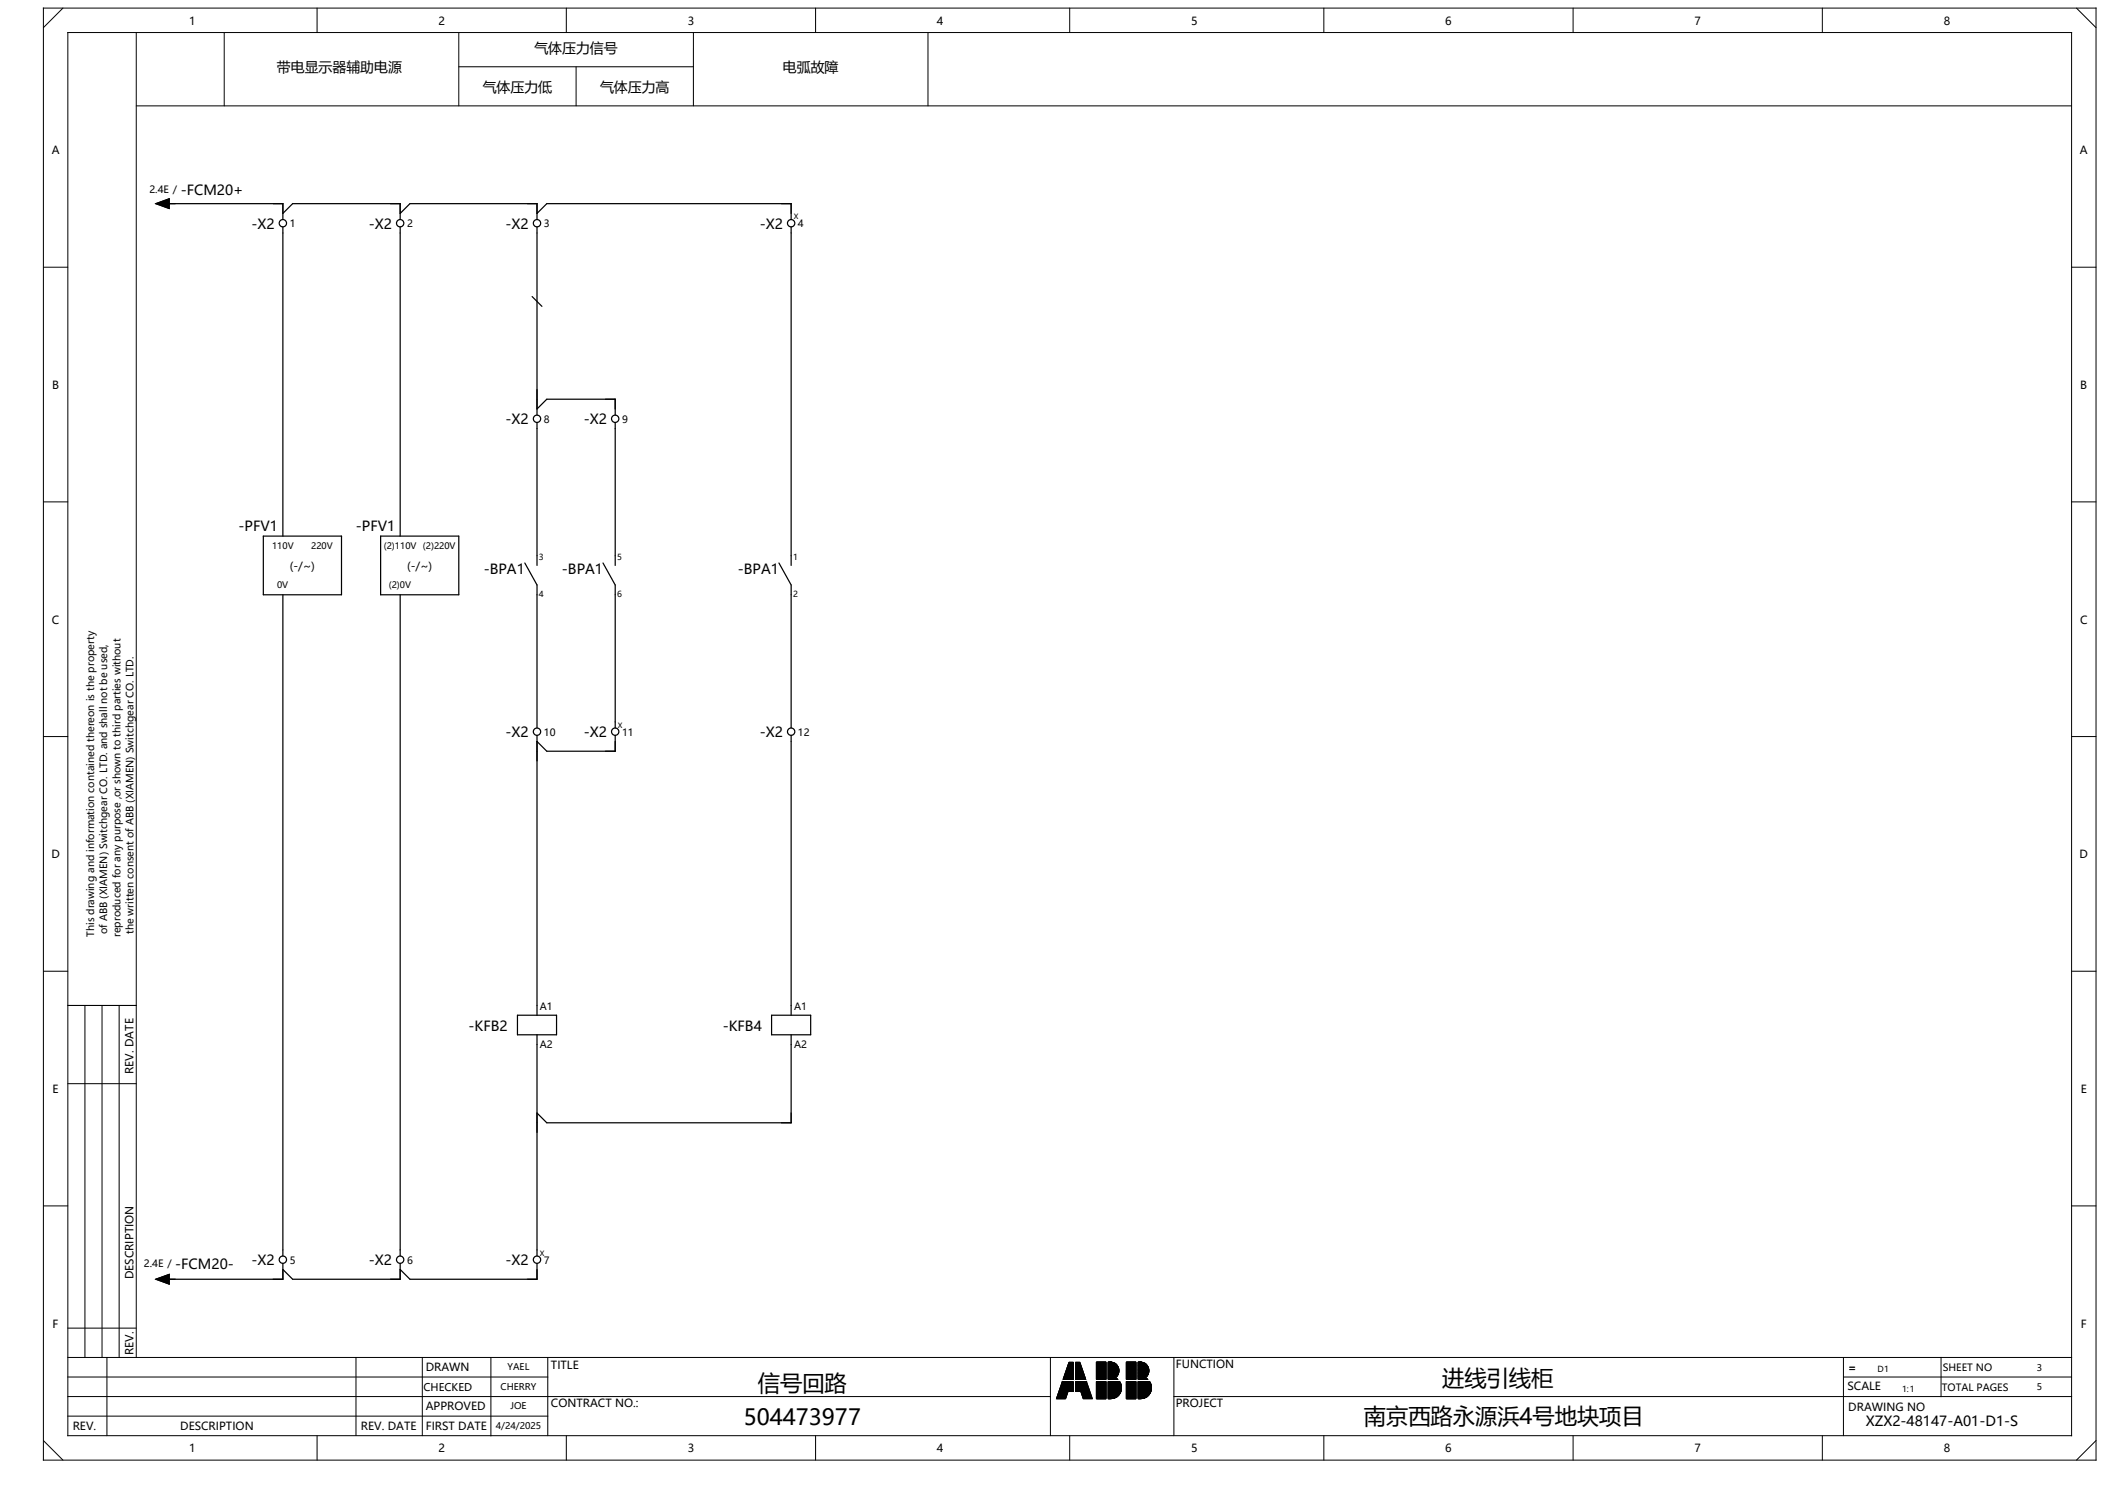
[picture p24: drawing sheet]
<svg xmlns="http://www.w3.org/2000/svg" width="297mm" height="210mm" viewBox="0 0 297 210" stroke-linecap="round" stroke-linejoin="round" font-family="sans-serif">
<defs><g id="words">
<g font-size="3.1">
<text x="106.4" y="195.2">信号回路</text>
<text x="202.5" y="194.5">进线引线柜</text>
<text x="104.4" y="200">504473977</text>
<text x="191.5" y="199.9">南京西路永源浜4号地块项目</text>
</g>
<g font-size="2">
<text x="38.9" y="10.1">带电显示器辅助电源</text>
<text x="75" y="7.4">气体压力信号</text>
<text x="109.9" y="10.1">电弧故障</text>
<text x="67.8" y="12.9">气体压力低</text>
<text x="84.3" y="12.9">气体压力高</text>
<text x="25.4" y="27.3">-FCM20+</text>
<text x="35.3" y="32.1">-X2</text>
<text x="51.8" y="32.1">-X2</text>
<text x="71" y="32.1">-X2</text>
<text x="106.7" y="32.1">-X2</text>
<text x="71" y="59.6">-X2</text>
<text x="82" y="59.6">-X2</text>
<text x="33.5" y="74.6">-PFV1</text>
<text x="50" y="74.6">-PFV1</text>
<text x="67.9" y="80.5">-BPA1</text>
<text x="78.9" y="80.5">-BPA1</text>
<text x="103.6" y="80.5">-BPA1</text>
<text x="71" y="103.5">-X2</text>
<text x="82" y="103.5">-X2</text>
<text x="106.7" y="103.5">-X2</text>
<text x="65.8" y="144.7">-KFB2</text>
<text x="101.5" y="144.7">-KFB4</text>
<text x="24.6" y="178.1">-FCM20-</text>
<text x="35.3" y="177.6">-X2</text>
<text x="51.8" y="177.6">-X2</text>
<text x="71" y="177.6">-X2</text>
<text x="262" y="200.2">XZX2-48147-A01-D1-S</text>
</g>
<g font-size="1.6">
<text x="26.6" y="3.5">1</text>
<text x="61.6" y="3.5">2</text>
<text x="96.6" y="3.5">3</text>
<text x="131.6" y="3.5">4</text>
<text x="167.3" y="3.5">5</text>
<text x="202.9" y="3.5">6</text>
<text x="237.9" y="3.5">7</text>
<text x="272.9" y="3.5">8</text>
<text x="7.3" y="21.7">A</text>
<text x="292.1" y="21.7">A</text>
<text x="7.3" y="54.6">B</text>
<text x="292.1" y="54.6">B</text>
<text x="40.7" y="80">(-/~)</text>
<text x="57.2" y="80">(-/~)</text>
<text x="7.3" y="87.5">C</text>
<text x="292.1" y="87.5">C</text>
<text x="7.2" y="120.5">D</text>
<text x="292" y="120.5">D</text>
<text x="7.4" y="153.4">E</text>
<text x="18.7" y="150.7" transform="rotate(-90 18.7 150.7)">REV. DATE</text>
<text x="292.2" y="153.4">E</text>
<text x="18.7" y="179.6" transform="rotate(-90 18.7 179.6)">DESCRIPTION</text>
<text x="7.4" y="186.4">F</text>
<text x="18.7" y="190.2" transform="rotate(-90 18.7 190.2)">REV.</text>
<text x="165.1" y="192">FUNCTION</text>
<text x="292.2" y="186.4">F</text>
<text x="59.8" y="192.5">DRAWN</text>
<text x="59.8" y="198">APPROVED</text>
<text x="77.4" y="192.2">TITLE</text>
<text x="77.4" y="197.5">CONTRACT NO.:</text>
<text x="165.1" y="197.5">PROJECT</text>
<text x="259.4" y="195.1">SCALE</text>
<text x="259.6" y="192.5">=</text>
<text x="10.2" y="200.8">REV.</text>
<text x="25.3" y="200.8">DESCRIPTION</text>
<text x="26.6" y="203.9">1</text>
<text x="50.7" y="200.8">REV. DATE</text>
<text x="59.8" y="200.7">FIRST DATE</text>
<text x="61.6" y="203.9">2</text>
<text x="96.6" y="203.9">3</text>
<text x="131.6" y="203.9">4</text>
<text x="167.3" y="203.9">5</text>
<text x="202.9" y="203.9">6</text>
<text x="237.9" y="203.9">7</text>
<text x="259.6" y="198">DRAWING NO</text>
<text x="272.9" y="203.9">8</text>
</g>
<text font-size="1.5" x="59.5" y="195.2">CHECKED</text>
<g font-size="1.4">
<text x="21" y="27.1">2.4E /</text>
<text x="40.7" y="31.9">1</text>
<text x="57.2" y="31.9">2</text>
<text x="76.4" y="31.9">3</text>
<text x="112.1" y="31.9">4</text>
<text x="76.4" y="59.3">8</text>
<text x="87.4" y="59.3">9</text>
<text x="76.4" y="103.3">10</text>
<text x="87.4" y="103.3">11</text>
<text x="112.1" y="103.3">12</text>
<text x="13.2" y="131.5" transform="rotate(-90 13.2 131.5)">This drawing and information contained thereon is the property</text>
<text x="15.1" y="131.1" transform="rotate(-90 15.1 131.1)">of ABB (XIAMEN) Switchgear CO. LTD. and shall not be used,</text>
<text x="16.9" y="131.5" transform="rotate(-90 16.9 131.5)">reproduced for any purpose ,or shown to third parties without</text>
<text x="18.8" y="131.1" transform="rotate(-90 18.8 131.1)">the written consent of ABB (XIAMEN) Switchgear CO. LTD.</text>
<text x="75.8" y="141.7">A1</text>
<text x="111.5" y="141.7">A1</text>
<text x="75.8" y="147.2">A2</text>
<text x="111.5" y="147.2">A2</text>
<text x="20.2" y="177.9">2.4E /</text>
<text x="40.7" y="177.4">5</text>
<text x="57.2" y="177.4">6</text>
<text x="76.4" y="177.4">7</text>
<text x="272.7" y="195.3">TOTAL PAGES</text>
<text x="272.8" y="192.5">SHEET NO</text>
</g>
<g font-size="1.3">
<text x="70.3" y="195.1">CHERRY</text>
<text x="71.3" y="192.3">YAEL</text>
<text x="71.7" y="197.8">JOE</text>
<text x="286" y="192.4">3</text>
<text x="286" y="195.2">5</text>
<text x="69.6" y="200.6">4/24/2025</text>
</g>
<g font-size="1.2">
<text x="38.2" y="77.1">110V</text>
<text x="43.7" y="77.1">220V</text>
<text x="53.9" y="77.1">(2)110V</text>
<text x="59.4" y="77.1">(2)220V</text>
<text x="38.9" y="82.6">0V</text>
<text x="54.6" y="82.6">(2)0V</text>
<text x="75.7" y="78.7">3</text>
<text x="75.7" y="83.8">4</text>
<text x="86.7" y="78.7">5</text>
<text x="86.7" y="83.8">6</text>
<text x="111.4" y="78.7">1</text>
<text x="111.4" y="83.8">2</text>
<text x="263.7" y="192.6">D1</text>
<text x="267.1" y="195.4">1:1</text>
</g>
<g font-size="1">
<text x="111.5" y="30.8">X</text>
<text x="86.8" y="102.1">X</text>
<text x="75.8" y="176.2">X</text>
</g>
</g></defs>
<g fill="none" stroke="#000" stroke-width=".14">
<path d="M6.1 1.1h288.2v203.9h-288.2zM8.8 1.1l-2.7 2.8M9.5 4.6h281.4v196.9h-281.4zM19.1 4.6v186M19.1 14.9h271.8M31.5 4.6v10.3M44.5 1.1v3.5M64.4 4.6v10.3M64.4 9.4h33M79.5 1.1v3.5M80.9 9.4v5.5M97.4 4.6v10.3"/>
<path d="M114.5 1.1v3.5M130.3 4.6v10.3M150.2 1.1v3.5M185.9 1.1v3.5M220.9 1.1v3.5M255.9 1.1v3.5M291.6 1.1l2.7 2.8M6.1 37.5h3.4M290.9 37.5h3.4M6.1 70.5h3.4M290.9 70.5h3.4M6.1 103.4h3.4"/>
<path d="M290.9 103.4h3.4M6.1 136.3h3.4M290.9 136.3h3.4M9.5 141.1h9.6M9.5 152.1h9.6M11.9 141.1v49.5M14.3 141.1v49.5M16.7 141.1v49.5M6.1 169.3h3.4M290.9 169.3h3.4M9.5 198.8h67.4M9.5 196h138"/>
<path d="M9.5 193.3h67.4M9.5 190.6h281.4M9.5 186.4h9.6M15 190.6v10.9M50 190.6v10.9M59.3 190.6v10.9M68.9 190.6v11M76.9 190.6v10.9M147.5 190.6v10.9M149.2 194l-.8 2.3h1.2l.4-1M149.2 194h1.5v1.3h-.7M149.2 194l.8 1.3"/>
<path d="M150.1 191.2h.6v2.4h-1.4zM151 191.2h.6l.9 2.4h-1.5zM152.6 194l.8 2.3h-1.3l-.3-1M152.6 194h-1.6v1.3h.8M152.6 194l-.8 1.3M154 191.2h1.3v2.4h-1.3zM154 193.9h1.3v2.4h-1.3zM155.6 194h1.6M155.6 191.2h.6M155.6 192.6h1.5M155.6 191.7h1.3M155.6 191.8h1.4"/>
<path d="M155.6 191.9h1.4M155.6 192h1.5M155.6 192.1h1.5M155.6 192.2h1.5M155.6 192.3h1.5M155.6 192.7h1.5M155.6 192.8h1.5M155.6 192.8h1.4M155.6 192.9h1.4M155.6 193h1.4M155.6 193.1h1.3M155.6 191.6h1.2"/>
<path d="M155.6 191.4h.9M155.6 191.4h1M155.6 191.5h1.1M155.6 191.3h.8M155.6 193.2h1.2M155.6 195.2h1.8M155.6 194.3h1.8M155.6 194.4h1.8M155.6 194.1h1.7M155.6 194.2h1.7M155.6 194.2h1.8M155.6 193.5h1.2"/>
<path d="M155.6 194h1.7M155.6 194.5h1.8M155.6 194.5h1.9M155.6 194.6h1.9M155.6 194.7h1.9M155.6 194.8h1.9M155.6 194.9h1.9M155.6 195h1.9M155.6 195.1h1.9M155.6 195.5h1.7M155.6 195.6h1.7M155.6 195.6h1.6"/>
<path d="M155.6 195.7h1.6M155.6 195.8h1.5M155.6 195.9h1.5M155.6 195.9h1.4M155.6 196h1.3M155.6 196.1h1.2M155.6 195.3h1.8M155.6 195.4h1.8M155.6 193.3h1.2M155.6 193.3h1.1M155.6 193.4h1M155.6 193.5h1.1"/>
<path d="M155.6 196.1h1.1M155.6 196.2h1M155.6 196.3h.8M155.6 192.4h1.5M155.6 192.5h1.5M155.9 191.2a1.2 1.2 0 0 1 1.2 .9 1.2 1.2 0 0 1-.5 1.3M155.9 191.2h.1M155.9 191.2h-.3v2.4h1.3M155.9 191.2h.3M156.2 191.2l.2 .1M156.4 191.3l.1 .1M156.4 196.3h-.5"/>
<path d="M156.5 191.4h.1M156.6 193.4l.1 .1M156.6 196.2l-.2 .1M156.6 193.4l.3 .2M156.6 191.4l.1 .1M156.7 193.3l-.1 .1M156.7 193.5h.1M156.7 196.1l-.1 .1M156.7 191.5l.1 .1M156.8 193.3h-.1M156.8 191.6l.1 .1M156.8 193.5l.1 .1"/>
<path d="M156.8 196.1h-.1M156.8 193.2v.1M156.9 191.7h.1M156.9 193.1l-.1 .1M156.9 191.7l.1 .1M156.9 196l-.1 .1M156.9 193.1h.1M157 191.8v.1M157 193l-.1 .1M157 191.9h.1M157 195.9l-.1 .1M157 192.9v.1"/>
<path d="M157 191.9l.1 .1M157 192.8v.1M157.1 192v.1M157.1 192.8h-.1M157.1 195.9h-.1M157.1 192.1h.1M157.1 192.7v.1M157.1 192.1v.1M157.1 192.6v.1M157.1 192.2v.1M157.1 192.6h.1M157.1 192.3v.1"/>
<path d="M157.1 192.5v.1M157.1 192.4h.1M157.1 192.4v.1M157.1 195.8v.1M157.2 195.7l-.1 .1M157.2 193.9a1.54 1.54 0 0 1-1.3 2.4M157.2 193.9h-1.6v2.4h.3M157.2 193.9v.1M157.2 194h.1M157.2 195.6v.1M157.3 194v.1M157.3 195.6h-.1"/>
<path d="M157.3 194.1v.1M157.3 195.5v.1M157.3 194.2h.1M157.4 195.4l-.1 .1M157.4 194.2v.1M157.4 195.4h.1M157.4 194.3v.1M157.4 195.3v.1M157.4 194.4v.1M157.4 195.2v.1M157.4 194.5h.1M157.4 195.2h.1"/>
<path d="M157.5 194.5v.1M157.5 195.1l-.1 .1M157.5 194.6v.1M157.5 195v.1M157.5 194.7h.1M157.5 194.9v.1M157.5 194.7v.1M157.5 194.9h.1M157.5 194.8v.1M158.2 191.2h1.3v2.4h-1.3zM158.2 193.9h1.3v2.4h-1.3zM159.8 194h1.6"/>
<path d="M159.8 191.2h.6M159.8 192.6h1.5M159.8 191.7h1.3M159.8 191.8h1.4M159.8 191.9h1.4M159.8 192h1.5M159.8 192.1h1.5M159.8 192.2h1.5M159.8 192.3h1.5M159.8 192.7h1.5M159.8 192.8h1.5M159.8 192.8h1.4"/>
<path d="M159.8 192.9h1.4M159.8 193h1.4M159.8 193.1h1.3M159.8 191.6h1.2M159.8 191.4h.9M159.8 191.4h1M159.8 191.5h1.1M159.8 191.3h.8M159.8 193.2h1.2M159.8 195.2h1.9M159.8 195.2h1.8M159.8 194.3h1.8"/>
<path d="M159.8 194.4h1.8M159.8 194.1h1.7M159.8 194.2h1.8M159.8 193.5h1.2M159.8 194h1.7M159.8 194.5h1.9M159.8 194.6h1.9M159.8 194.7h1.9M159.8 194.8h1.9M159.8 194.9h1.9M159.8 195h1.9M159.8 195.1h1.9"/>
<path d="M159.8 195.5h1.7M159.8 195.6h1.7M159.8 195.6h1.6M159.8 195.7h1.6M159.8 195.8h1.5M159.8 195.9h1.5M159.8 195.9h1.4M159.8 196h1.3M159.8 196.1h1.2M159.8 195.3h1.8M159.8 195.4h1.8M159.8 193.3h1.2"/>
<path d="M159.8 193.3h1.1M159.8 193.4h1M159.8 193.5h1.1M159.8 196.1h1.1M159.8 196.2h1M159.8 196.3h.8M159.8 192.4h1.5M159.8 192.5h1.5M160.1 191.2a1.2 1.2 0 0 1 1.2 .9 1.2 1.2 0 0 1-.5 1.3M160.1 191.2h.1M160.1 191.2h-.3v2.4h1.3M160.1 191.2h.3"/>
<path d="M160.4 191.2l.2 .1M160.6 191.3l.1 .1M160.6 196.3h-.4M160.7 191.4h.1M160.8 193.4l.1 .1M160.8 196.2l-.2 .1M160.8 193.4l.3 .2M160.8 191.4l.1 .1M160.9 193.3l-.1 .1M160.9 193.5h.1M160.9 196.1l-.1 .1M160.9 191.5l.1 .1"/>
<path d="M161 193.3h-.1M161 191.6l.1 .1M161 193.5l.1 .1M161 196.1h-.1M161 193.2v.1M161.1 191.7h.1M161.1 193.1l-.1 .1M161.1 191.7l.1 .1M161.1 196l-.1 .1M161.1 193.1h.1M161.2 191.8v.1M161.2 193l-.1 .1"/>
<path d="M161.2 191.9h.1M161.2 195.9l-.1 .1M161.2 192.9v.1M161.2 191.9l.1 .1M161.2 192.8v.1M161.3 192v.1M161.3 192.8h-.1M161.3 195.9h-.1M161.3 192.1h.1M161.3 192.7v.1M161.3 192.1v.1M161.3 192.6v.1"/>
<path d="M161.3 192.2v.1M161.3 192.6h.1M161.3 192.3v.1M161.3 192.5v.1M161.3 192.4h.1M161.3 192.4v.1M161.3 195.8v.1M161.4 195.7l-.1 .1M161.4 193.9a1.54 1.54 0 0 1-1.2 2.4M161.4 193.9h-1.6v2.4h.4M161.4 193.9v.1M161.4 194h.1"/>
<path d="M161.4 195.6v.1M161.5 194v.1M161.5 195.6h-.1M161.5 194.1l.1 .1M161.5 195.5v.1M161.6 194.2h.1M161.6 195.4l-.1 .1M161.6 194.2v.1M161.6 195.4h.1M161.6 194.3v.1M161.6 195.3v.1M161.6 194.4l.1 .1"/>
<path d="M161.6 195.2v.1M161.7 194.5h.1M161.7 195.2h-.1M161.7 194.5v.1M161.7 195.1v.1M161.7 194.6v.1M161.7 195v.1M161.7 194.9v.1M161.7 194.7h.1M161.7 194.9h.1M161.7 194.7v.1M161.7 194.8v.1"/>
<path d="M164.8 196h126.1M164.8 190.6v10.9M258.9 193.3h32M258.9 190.6v10.9M272.6 190.6v5.4M6.1 202.2l2.7 2.8M44.5 201.5v3.5M79.5 201.5v3.5M114.5 201.5v3.5M150.2 201.5v3.5M185.9 201.5v3.5M220.9 201.5v3.5"/>
<path d="M255.9 201.5v3.5M294.3 202.2l-2.7 2.8"/>
</g>
<g fill="#000" stroke="#000" stroke-width=".14">
<path d="M21.9 28.6l1.9-.7v1.4zM21.9 179.6l1.9-.7v1.4zM149.2 194h1.5v1.3h-.7zM149.2 194l.8 1.3-.4 1h-1.2zM150.1 191.2h.6v2.4h-1.4zM151 191.2h.6l.9 2.4h-1.5zM151 194h1.6l-.8 1.3h-.8zM152.6 194l.8 2.3h-1.3l-.3-1zM154 191.2h1.3v2.4h-1.3zM154 193.9h1.3v2.4h-1.3zM155.6 192.6h1.5zM155.6 191.7l1.4 .1z"/>
<path d="M155.6 191.8l1.4 .1zM155.6 191.9h1.4zM155.6 191.9l1.5 .1zM155.6 192l1.5 .1zM155.6 192.1h1.5zM155.6 192.1l1.5 .1zM155.6 192.2l1.5 .1zM155.6 191.7h1.3zM155.6 192.7h1.5zM155.6 192.8h1.5zM155.6 192.8h1.4zM155.6 192.9h1.4z"/>
<path d="M155.6 193h1.4zM155.6 191.6l1.3 .1zM155.6 191.4h1zM155.6 191.4l1.1 .1zM155.6 191.5l1.2 .1zM155.6 191.2h.6zM155.6 191.2l.8 .1zM155.6 191.3l.9 .1zM155.6 193.1h1.3zM155.6 195.2h1.8zM155.6 194.3l1.8 .1zM155.6 194.1l1.7 .1z"/>
<path d="M155.6 194.2h1.8zM155.6 194.2l1.8 .1zM155.6 193.5h1.2l.1 .1h-1.3zM155.6 193.9l1.6 .1zM155.6 194h1.7zM155.6 194l1.7 .1zM155.6 194.4l1.8 .1zM155.6 194.5h1.9zM155.6 194.5l1.9 .1zM155.6 194.6l1.9 .1zM155.6 194.7h1.9zM155.6 194.7l1.9 .1z"/>
<path d="M155.6 194.8h1.9zM155.6 194.9h1.9zM155.6 195h1.9zM155.6 195.1h1.9zM155.6 195.5h1.7zM155.6 195.6h1.7zM155.6 195.6h1.6zM155.6 195.7h1.6zM155.6 195.8h1.5zM155.6 195.9h1.5zM155.6 195.9h1.4zM155.6 196h1.3z"/>
<path d="M155.6 195.3h1.8zM155.6 195.4h1.8zM155.6 193.2h1.2zM155.6 193.3h1.2zM155.6 193.3h1.1zM155.6 193.4l1.1 .1zM155.6 193.5h1.2zM155.6 196.1h1.2zM155.6 196.1h1.1zM155.6 196.2h1zM155.6 196.3h.8zM155.6 192.3l1.5 .1z"/>
<path d="M155.6 192.4h1.5zM155.6 192.5h1.5zM158.2 191.2h1.3v2.4h-1.3zM158.2 193.9h1.3v2.4h-1.3zM159.8 195.2h1.9zM159.8 194h1.7zM159.8 194.3l1.8 .1zM159.8 194.2l1.8 .1zM159.8 194.2h1.8zM159.8 194.1l1.8 .1zM159.8 194l1.7 .1zM159.8 195.1h1.9z"/>
<path d="M159.8 195h1.9zM159.8 194.9h1.9zM159.8 194.8h1.9zM159.8 194.7l1.9 .1zM159.8 194.7h1.9zM159.8 194.6l1.9 .1zM159.8 194.5l1.9 .1zM159.8 194.5h1.9zM159.8 194.4l1.9 .1zM159.8 195.6h1.7zM159.8 195.5h1.7zM159.8 195.4h1.8z"/>
<path d="M159.8 195.3h1.8zM159.8 195.2h1.8zM159.8 193.1h1.3zM159.8 193.5h1.2l.1 .1h-1.3zM159.8 193.5h1.2zM159.8 193.4l1.1 .1zM159.8 193.3h1.1zM159.8 193.3h1.2zM159.8 193.2h1.2zM159.8 195.9h1.4zM159.8 196.3h.8zM159.8 196.2h1z"/>
<path d="M159.8 196.1h1.1zM159.8 196.1h1.2zM159.8 196h1.3zM159.8 193.9l1.6 .1zM159.8 195.9h1.5zM159.8 195.8h1.5zM159.8 195.7h1.6zM159.8 195.6h1.6zM159.8 191.9h1.4zM159.8 191.8l1.4 .1zM159.8 191.7l1.4 .1zM159.8 191.2l.8 .1z"/>
<path d="M159.8 191.2h.6zM159.8 191.6l1.3 .1zM159.8 191.5l1.2 .1zM159.8 191.4l1.1 .1zM159.8 191.4h1zM159.8 191.7h1.3zM159.8 191.3l.9 .1zM159.8 193h1.4zM159.8 192.9h1.4zM159.8 192.8h1.4zM159.8 192.6h1.5zM159.8 192.2l1.5 .1z"/>
<path d="M159.8 192.1l1.5 .1zM159.8 192.1h1.5zM159.8 192.3l1.5 .1zM159.8 192.5h1.5zM159.8 192.4h1.5zM159.8 192l1.5 .1zM159.8 192.7h1.5zM159.8 192.8h1.5zM159.8 191.9l1.5 .1z"/>
</g>
<g fill="none" stroke="#000" stroke-width=".17">
<path d="M21.9 28.6l1.9-.7v1.4zM23.3 28.6h16.4v2.2M39.7 31.8v43.5M39.7 30l1.4-1.4h15.1v2.2M56.2 30l1.4-1.4h17.8v2.2M56.2 31.8v43.5M75.4 30l1.4-1.4h34.3v2.2M75.4 31.8v26.5M111.1 31.8v47.6M74.7 41.6l1.4 1.4M75.4 59.3v20.1M75.4 57.4l1.4-1.4h9.6v2.3"/>
<path d="M86.4 59.3v20.1M37 75.3h11v8.2h-11zM53.4 75.3h11v8.2h-11zM73.7 79l1.7 3.1v20.1M84.7 79l1.7 3.1v20.1M109.4 79l1.7 3.1v20.1M39.7 83.5v92.8M56.2 83.5v92.8M75.4 103.2v39.3M86.4 103.2v2.3h-9.6l-1.4-1.4M111.1 103.2v39.3M72.7 142.5h5.5v2.8h-5.5z"/>
<path d="M75.4 145.3v31M108.4 142.5h5.4v2.8h-5.4zM111.1 145.3v12.3h-34.3l-1.4-1.4M21.9 179.6l1.9-.7v1.4zM39.7 177.3v2.3h-16.4M56.2 177.3v2.3h-15.1l-1.4-1.4M75.4 177.3v2.3h-17.8l-1.4-1.4"/>
<circle cx="39.7" cy="31.3" r=".51"/>
<circle cx="56.2" cy="31.3" r=".51"/>
<circle cx="75.4" cy="31.3" r=".51"/>
<circle cx="111.1" cy="31.3" r=".51"/>
<circle cx="75.4" cy="58.8" r=".51"/>
<circle cx="86.4" cy="58.8" r=".51"/>
<circle cx="75.4" cy="102.7" r=".51"/>
<circle cx="86.4" cy="102.7" r=".51"/>
<circle cx="111.1" cy="102.7" r=".51"/>
<circle cx="39.7" cy="176.8" r=".51"/>
<circle cx="56.2" cy="176.8" r=".51"/>
<circle cx="75.4" cy="176.8" r=".51"/>
</g>
<use href="#words"/>
</svg>
